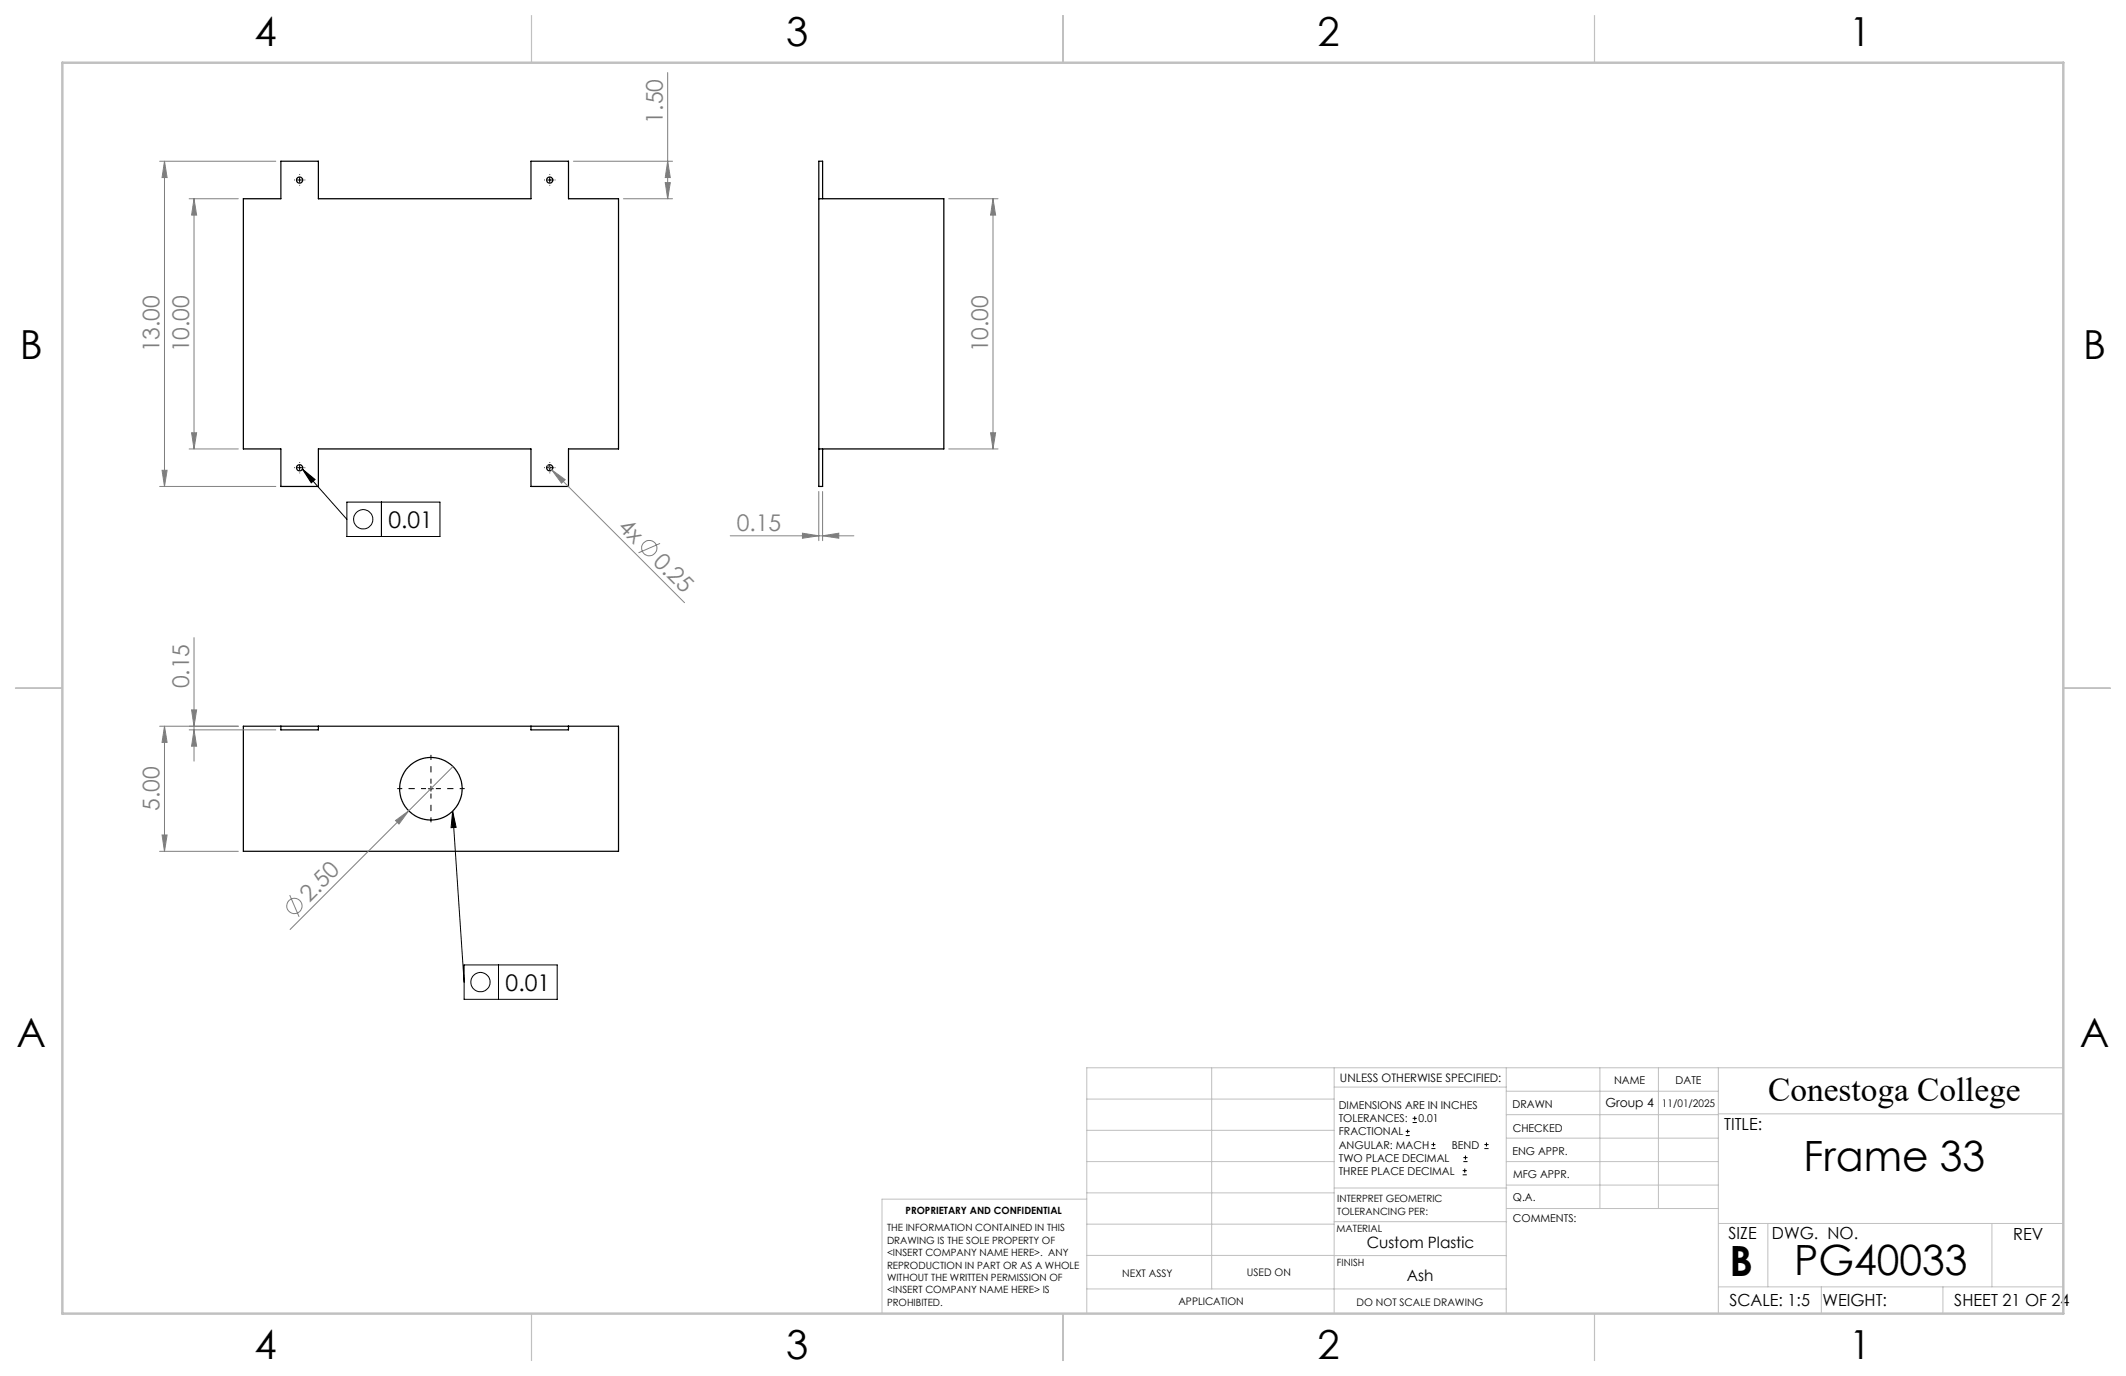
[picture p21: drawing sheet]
<svg xmlns="http://www.w3.org/2000/svg" width="432mm" height="279mm" viewBox="0 0 432 279" stroke-linecap="round" stroke-linejoin="round" font-family="sans-serif">
<defs><g id="words">
<g font-size="8.5">
<text x="366.3" y="237.7">Frame 33</text>
<text x="351.3" y="259">B</text>
<text x="364.4" y="258.9">PG40033</text>
</g>
<g font-size="8.1">
<text x="51.7" y="9.3">4</text>
<text x="159.7" y="9.3">3</text>
<text x="267.6" y="9.3">2</text>
<text x="375.6" y="9.3">1</text>
<text x="4" y="72.8">B</text>
<text x="423.1" y="72.8">B</text>
<text x="3.3" y="212.5">A</text>
<text x="422.4" y="212.5">A</text>
<text x="51.7" y="276">4</text>
<text x="159.7" y="276">3</text>
<text x="267.6" y="276">2</text>
<text x="375.6" y="276">1</text>
</g>
<text font-size="6.9" x="359.1" y="223.6">Conestoga College</text>
<g font-size="4.7" fill="#808080">
<text x="134.6" y="25.1" transform="rotate(-90 134.6 25.1)">1.50</text>
<text x="32.4" y="71.6" transform="rotate(-90 32.4 71.6)">13.00</text>
<text x="38.4" y="71.6" transform="rotate(-90 38.4 71.6)">10.00</text>
<text x="200.7" y="71.6" transform="rotate(-90 200.7 71.6)">10.00</text>
<text x="125.3" y="107.2" transform="rotate(45 125.3 107.2)">4x</text>
<text x="149.6" y="107.8">0.15</text>
<text x="132.5" y="114.3" transform="rotate(45 132.5 114.3)">0.25</text>
<text x="38.4" y="139.8" transform="rotate(-90 38.4 139.8)">0.15</text>
<text x="32.4" y="164.7" transform="rotate(-90 32.4 164.7)">5.00</text>
<text x="62.8" y="183.3" transform="rotate(-45 62.8 183.3)">2.50</text>
</g>
<g font-size="4.7">
<text x="78.9" y="107.2">0.01</text>
<text x="102.7" y="201.2">0.01</text>
</g>
<g font-size="3.4">
<text x="350.2" y="229.5">TITLE:</text>
<text x="351.1" y="251.6">SIZE</text>
<text x="359.9" y="251.6">DWG. NO.</text>
<text x="408.9" y="251.7">REV</text>
<text x="351.2" y="265.2">SCALE: 1:5</text>
<text x="370.1" y="265.3">WEIGHT:</text>
<text x="396.9" y="265.2">SHEET 21 OF 24</text>
</g>
<g font-size="3.2">
<text x="277.6" y="253.3">Custom Plastic</text>
<text x="285.8" y="260.1">Ash</text>
</g>
<text font-size="2.5" x="326.1" y="224.8">Group 4</text>
<text font-size="2.4" x="272.2" y="219.7">UNLESS OTHERWISE SPECIFIED:</text>
<g font-size="2.2">
<text x="327.8" y="220.1">NAME</text>
<text x="340.3" y="220.2">DATE</text>
<text x="271.9" y="225.3">DIMENSIONS ARE IN INCHES</text>
<text x="271.9" y="227.9">TOLERANCES:</text>
<text x="288.1" y="227.9">0.01</text>
<text x="307.2" y="224.9">DRAWN</text>
<text x="271.9" y="230.6">FRACTIONAL</text>
<text x="271.9" y="233.2">ANGULAR: MACH</text>
<text x="294.9" y="233.2">BEND</text>
<text x="307.3" y="229.8">CHECKED</text>
<text x="271.9" y="235.9">TWO PLACE DECIMAL</text>
<text x="271.9" y="238.5">THREE PLACE DECIMAL</text>
<text x="307.2" y="234.4">ENG APPR.</text>
<text x="307.3" y="239.2">MFG APPR.</text>
<text x="307.3" y="243.9">Q.A.</text>
<text x="307.3" y="248.1">COMMENTS:</text>
</g>
<g font-size="2.1">
<text x="337.6" y="224.9">11/01/2025</text>
<text x="227.9" y="259.2">NEXT ASSY</text>
<text x="253.3" y="259.2">USED ON</text>
<text x="239.3" y="265">APPLICATION</text>
<text x="275.5" y="265.1">DO NOT SCALE DRAWING</text>
</g>
<g font-size="2">
<text x="271.6" y="244.1">INTERPRET GEOMETRIC</text>
<text x="180.2" y="250">THE INFORMATION CONTAINED IN THIS</text>
<text x="183.9" y="246.4">PROPRIETARY AND CONFIDENTIAL</text>
<text x="271.5" y="250.2">MATERIAL</text>
<text x="271.6" y="246.6">TOLERANCING PER:</text>
<text x="180.2" y="252.5">DRAWING IS THE SOLE PROPERTY OF</text>
<text x="180.2" y="255.1">&lt;INSERT COMPANY NAME HERE&gt;. ANY</text>
<text x="180.2" y="257.6">REPRODUCTION IN PART OR AS A WHOLE</text>
<text x="271.5" y="257">FINISH</text>
<text x="180.2" y="260.1">WITHOUT THE WRITTEN PERMISSION OF</text>
<text x="180.2" y="262.6">&lt;INSERT COMPANY NAME HERE&gt; IS</text>
<text x="180.2" y="265.2">PROHIBITED.</text>
</g>
</g></defs>
<g fill="none" stroke="#000" stroke-width=".25">
<path d="M57 32.7h7.7v7.7h43.1v-7.7h7.7v7.7h10.1v50.8h-10.1v7.6h-7.7v-7.6h-43.1v7.6h-7.7v-7.6h-7.6v-50.8h7.6zM166.3 40.4h25.4v50.8h-25.4M167.1 40.4v-7.7h-.8v66.1h.8v-7.6M49.4 147.5h76.2v25.4h-76.2zM57 147.5v.7h7.7v-.7M107.8 147.5v.7h7.7v-.7"/>
<circle cx="60.9" cy="36.6" r=".63"/>
<circle cx="111.7" cy="36.6" r=".63"/>
<circle cx="60.9" cy="95" r=".63"/>
<circle cx="111.7" cy="95" r=".63"/>
<circle cx="87.5" cy="160.2" r="6.4"/>
</g>
<g fill="none" stroke="#808080" stroke-width=".2">
<path d="M135.6 14.7v25.7M32.4 32.7h23.6M33.4 32.7l.5 3.4h-1zM33.4 32.7v66.1M116.5 32.7h20.1M135.1 37.1h1l-.5 3.3zM135.6 32.7l.5 3.4h-1zM38.4 40.4h10M39.4 40.4l.5 3.3h-1zM39.4 40.4v50.8M126.6 40.4h10M192.7 40.4h10"/>
<path d="M201.7 40.4l.5 3.3h-1zM201.7 40.4v50.8M32.4 98.8h23.6M32.9 95.5h1l-.5 3.3zM38.4 91.2h10M38.9 87.9h1l-.5 3.3zM111.2 94.5l.9 .9M112.1 95.4l2.7 2-.7 .7zM112.1 95.4l26.9 27M166.3 99.8v10M167.1 99.8v10M192.7 91.2h10"/>
<path d="M201.2 87.9h1l-.5 3.3zM134.1 110.3l-4.4 2M148.3 108.8h25.1M163 108.3l3.3 .5-3.3 .5zM167.1 108.8l3.3-.5v1zM39.4 129.5v25.1M32.4 147.5h16M33.4 147.5l.5 3.2h-1zM33.4 147.5v25.4M38.4 148.2h17.6M38.9 144.1h1l-.5 3.4zM39.4 148.2l.5 3.3h-1z"/>
<path d="M92 155.6l-9 9M32.4 172.9h16M32.9 169.5h1l-.5 3.4zM80.3 166.6l2.7-2-2 2.7zM83 164.6l-24.1 24.1M58.8 181.8l1.9 4.4"/>
<circle cx="131.9" cy="111.3" r="1.55"/>
<circle cx="59.8" cy="184" r="1.56"/>
</g>
<g fill="none" stroke="#000" stroke-width=".2">
<path d="M60.3 36.5h1M60.9 36.1v.9M111.1 36.5h1M111.7 36.1v.9M60.3 95h1M60.9 94.5v1M61.4 95.2l2.6 2.2-.8 .6zM61.4 95.2l9 10.2M111.1 95h1M111.7 94.5v1M70.4 102h19v6.9h-19zM77.5 102v6.9"/>
<path d="M87.5 159.6v1.1M87 160.2h1M91.9 164.7l.7 3.3-1 .1zM91.9 164.7l2.4 34.7M94.3 195.9h18.9v7h-18.9zM101.2 195.9v7M285.5 230.6h.8M285.5 229.7h.8M285.9 229.3v.9M286.9 227.9h.9M286.9 227.1h.9M287.3 226.7v.8"/>
<path d="M290.7 233.2h.8M290.7 232.4h.8M291.1 232v.8M297.1 238.5h.8M297.1 237.7h.8M297.2 235.9h.9M297.2 235.1h.9M297.5 237.3v.8M297.6 234.6v.9M301.5 233.2h.8M301.5 232.4h.8M301.9 232v.8"/>
<circle cx="73.8" cy="105.4" r="1.96"/>
<circle cx="97.6" cy="199.4" r="1.96"/>
</g>
<path d="M87.5 159.1v-5.8M86.5 160.1h-5.8M87.5 161.1v5.9M88.5 160.1h5.9" fill="none" stroke="#000" stroke-width=".2" stroke-dasharray="15.2 1.3 1.3 1.3" stroke-dashoffset="14.2" stroke-linecap="butt"/>
<g fill="none" stroke="#000" stroke-width=".2" stroke-dasharray="15.2 1.3 1.3 1.3" stroke-linecap="butt">
<path d="M59.9 36.5h-.2M60.9 35.5v-.1M60.9 37.5v.2M61.9 36.5h.1M110.7 36.5h-.2M111.7 35.5v-.1M111.7 37.5v.2M112.7 36.5h.1M59.9 95h-.2M60.9 94v-.2M60.9 96v.1M61.9 95h.1"/>
<path d="M110.7 95h-.2M111.7 94v-.2M111.7 96v.1M112.7 95h.1"/>
</g>
<g fill="none" stroke="#c0c0c0" stroke-width=".2">
<path d="M246.1 216.8v44.9M271 216.8v49.9M305.9 216.8v49.9M324.9 216.8v28.6M336.8 216.8v28.6M349 216.8v49.9M419.1 216.8h-198.4v49.9M220.7 235.9h50.3M220.7 229.5h50.3M220.7 223.2h50.3M271 220.7h34.9M305.9 231.1h43.1"/>
<path d="M305.9 226.3h43.1M305.9 221.6h43.1M305.9 235.9h43.1M349 226.2h70.1M220.7 248.6h50.3M220.7 242.2h50.3M220.7 254.9h50.3M220.7 243.5h-41.6v23.2M271 255h34.9M271 248.1h35M271 241.2h35M305.9 240.6h43.1"/>
<path d="M306 245.4h43M349 248.4h70.1M359.1 248.4v12.9M404.6 248.4v12.9M220.7 261.7h85.2M349 261.3h70.1M369.9 261.3v5.4M394.6 261.3v5.4"/>
</g>
<path d="M107.9 3.2v9.5M215.9 3.2v9.5M323.8 3.2v9.5M3.1 139.7h9.6M419.1 139.7h9.5M107.9 266.7v9.6M215.9 266.7v9.6M323.8 266.7v9.6" fill="none" stroke="#c0c0c0" stroke-width=".25"/>
<path d="M12.7 12.7h406.4v254h-406.4z" fill="none" stroke="#c0c0c0" stroke-width=".5"/>
<path d="M61.4 95.2l2.6 2.2-.8 .6zM91.9 164.7l.7 3.3-1 .1z" fill="#000"/>
<g fill="#808080">
<path d="M80.3 166.6l2.7-2-2 2.7z"/>
<path d="M112.1 95.4l2.7 2-.7 .7z"/>
<path d="M167.1 108.8l3.3-.5v1zM163 108.3l3.3 .5-3.3 .5z"/>
<path d="M135.1 37.1h1l-.5 3.3zM135.6 32.7l.5 3.4h-1zM39.4 148.2l.5 3.3h-1zM38.9 144.1h1l-.5 3.4zM201.2 87.9h1l-.5 3.3zM201.7 40.4l.5 3.3h-1z"/>
<path d="M33.4 32.7l.5 3.4h-1zM32.9 95.5h1l-.5 3.3z"/>
<path d="M39.4 40.4l.5 3.3h-1zM38.9 87.9h1l-.5 3.3zM33.4 147.5l.5 3.2h-1zM32.9 169.5h1l-.5 3.4z"/>
</g>
<use href="#words"/>
</svg>
